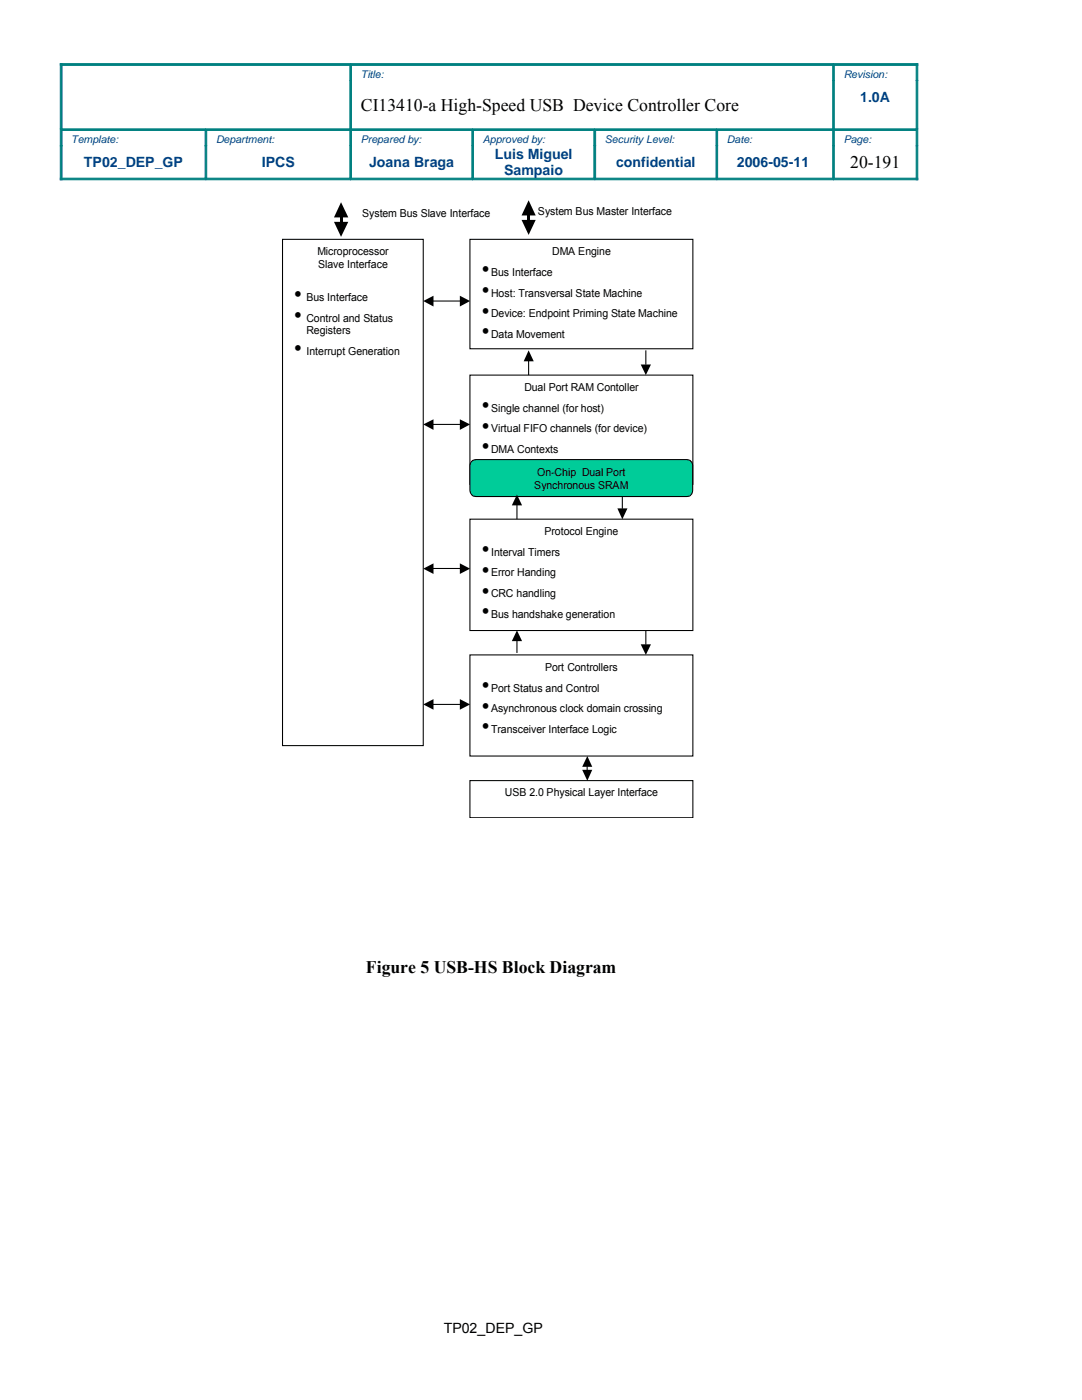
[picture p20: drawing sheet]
<svg xmlns="http://www.w3.org/2000/svg" width="216mm" height="279mm" viewBox="0 0 216 279" stroke-linecap="round" stroke-linejoin="round" font-family="sans-serif">
<defs><g id="words">
<g font-size="3.8">
<text x="95.8" y="55.1">•</text>
<text x="95.8" y="59.2">•</text>
<text x="58.3" y="60.1">•</text>
<text x="58.3" y="64.3">•</text>
<text x="95.8" y="63.4">•</text>
<text x="58.3" y="70.9">•</text>
<text x="95.8" y="67.5">•</text>
<text x="95.8" y="82.2">•</text>
<text x="95.8" y="86.3">•</text>
<text x="95.8" y="90.5">•</text>
<text x="95.8" y="110.9">•</text>
<text x="95.8" y="115.1">•</text>
<text x="95.8" y="119.3">•</text>
<text x="95.8" y="123.3">•</text>
<text x="95.8" y="138">•</text>
<text x="95.8" y="142.2">•</text>
<text x="95.8" y="146.3">•</text>
</g>
<g font-size="3.5">
<text x="72" y="22.2">CI13410-a High-Speed USB Device Controller Core</text>
<text x="169.7" y="33.5">20-191</text>
<text x="73" y="194.2">Figure 5 USB-HS Block Diagram</text>
</g>
<g font-size="2.8" fill="#004186">
<text x="171.7" y="20.3">1.0A</text>
<text x="16.8" y="33.3">TP02_DEP_GP</text>
<text x="52.2" y="33.3">IPCS</text>
<text x="73.7" y="33.3">Joana Braga</text>
<text x="98.7" y="31.7">Luis Miguel</text>
<text x="100.6" y="35">Sampaio</text>
<text x="122.9" y="33.3">confidential</text>
<text x="147" y="33.3">2006-05-11</text>
</g>
<text font-size="2.8" x="88.5" y="266.1">TP02_DEP_GP</text>
<g font-size="2.2">
<text x="72.2" y="43.4">System Bus Slave Interface</text>
<text x="107.4" y="43">System Bus Master Interface</text>
<text x="63.3" y="50.9">Microprocessor</text>
<text x="63.5" y="53.4">Slave Interface</text>
<text x="110.2" y="50.9">DMA Engine</text>
<text x="98" y="55">Bus Interface</text>
<text x="98" y="59.2">Host: Transversal State Machine</text>
<text x="61.2" y="60.1">Bus Interface</text>
<text x="61.2" y="64.2">Control and Status</text>
<text x="98" y="63.4">Device: Endpoint Priming State Machine</text>
<text x="61.2" y="66.7">Registers</text>
<text x="61.2" y="70.8">Interrupt Generation</text>
<text x="98" y="67.4">Data Movement</text>
<text x="104.6" y="78">Dual Port RAM Contoller</text>
<text x="98" y="82.1">Single channel (for host)</text>
<text x="98" y="86.3">Virtual FIFO channels (for device)</text>
<text x="98" y="90.4">DMA Contexts</text>
<text x="107.2" y="95.1">On-Chip Dual Port</text>
<text x="106.6" y="97.6">Synchronous SRAM</text>
<text x="108.7" y="106.8">Protocol Engine</text>
<text x="98" y="110.9">Interval Timers</text>
<text x="98" y="115">Error Handing</text>
<text x="98" y="119.2">CRC handling</text>
<text x="98" y="123.3">Bus handshake generation</text>
<text x="108.8" y="133.8">Port Controllers</text>
<text x="98" y="138">Port Status and Control</text>
<text x="98" y="142.1">Asynchronous clock domain crossing</text>
<text x="98" y="146.3">Transceiver Interface Logic</text>
<text x="100.8" y="158.9">USB 2.0 Physical Layer Interface</text>
</g>
<g font-size="2.1" fill="#004186">
<text x="72" y="15.6">Title:</text>
<text x="168.3" y="15.6">Revision:</text>
<text x="14.2" y="28.6">Template:</text>
<text x="43.1" y="28.6">Department:</text>
<text x="72" y="28.6">Prepared by:</text>
<text x="96.3" y="28.6">Approved by:</text>
<text x="120.7" y="28.6">Security Level:</text>
<text x="145.1" y="28.6">Date:</text>
<text x="168.3" y="28.6">Page:</text>
</g>
</g></defs>
<g fill="#008080" stroke="#008080" stroke-width=".2">
<path d="M166.3 12.7h16.8v.4h-16.8z" fill-rule="evenodd"/>
<path d="M12 12.7h58v.4h-58z" fill-rule="evenodd"/>
<path d="M70 12.7h96.3v.4h-96.3z" fill-rule="evenodd"/>
<path d="M166.3 25.7h16.5v.3h-16.5z" fill-rule="evenodd"/>
<path d="M41.1 25.7h28.9v.3h-28.9z" fill-rule="evenodd"/>
<path d="M143 25.7h23.3v.3h-23.3z" fill-rule="evenodd"/>
<path d="M12.4 25.7h28.7v.3h-28.7z" fill-rule="evenodd"/>
<path d="M70 25.7h24.3v.3h-24.3z" fill-rule="evenodd"/>
<path d="M94.3 25.7h24.4v.3h-24.4z" fill-rule="evenodd"/>
<path d="M118.7 25.7h24.3v.3h-24.3z" fill-rule="evenodd"/>
<path d="M166.3 35.6h16.8v.3h-16.8z" fill-rule="evenodd"/>
<path d="M12 35.6h29.1v.3h-29.1z" fill-rule="evenodd"/>
<path d="M41.1 35.6h28.9v.3h-28.9z" fill-rule="evenodd"/>
<path d="M70 35.6h24.3v.3h-24.3z" fill-rule="evenodd"/>
<path d="M94.3 35.6h24.4v.3h-24.4z" fill-rule="evenodd"/>
<path d="M118.7 35.6h24.3v.3h-24.3z" fill-rule="evenodd"/>
<path d="M143 35.6h23.3v.3h-23.3z" fill-rule="evenodd"/>
<path d="M12 29.1h.4v6.8h-.4z" fill-rule="evenodd"/>
<path d="M12 12.7h.4v13h-.4z" fill-rule="evenodd"/>
<path d="M12 25.7h.4v3.4h-.4z" fill-rule="evenodd"/>
<path d="M40.9 26.1h.3v3h-.3z" fill-rule="evenodd"/>
<path d="M40.9 29.1h.3v6.4h-.3z" fill-rule="evenodd"/>
<path d="M69.8 16.1h.3v9.6h-.3z" fill-rule="evenodd"/>
<path d="M69.8 13.1h.3v3h-.3z" fill-rule="evenodd"/>
<path d="M69.8 25.7h.3v3.4h-.3z" fill-rule="evenodd"/>
<path d="M69.8 29.1h.3v6.4h-.3z" fill-rule="evenodd"/>
<path d="M94.2 26.1h.3v3h-.3z" fill-rule="evenodd"/>
<path d="M94.2 29.1h.3v6.4h-.3z" fill-rule="evenodd"/>
<path d="M118.5 26.1h.4v3h-.4z" fill-rule="evenodd"/>
<path d="M118.5 29.1h.4v6.4h-.4z" fill-rule="evenodd"/>
<path d="M142.9 26.1h.3v3h-.3z" fill-rule="evenodd"/>
<path d="M142.9 29.1h.3v6.4h-.3z" fill-rule="evenodd"/>
<path d="M166.2 13.1h.3v3h-.3z" fill-rule="evenodd"/>
<path d="M166.2 16.1h.3v9.6h-.3z" fill-rule="evenodd"/>
<path d="M166.2 25.7h.3v3.4h-.3z" fill-rule="evenodd"/>
<path d="M166.2 29.1h.3v6.4h-.3z" fill-rule="evenodd"/>
<path d="M182.8 29.1h.3v6.8h-.3z" fill-rule="evenodd"/>
<path d="M182.8 16.1h.3v9.6h-.3z" fill-rule="evenodd"/>
<path d="M182.8 12.7h.3v3.4h-.3z" fill-rule="evenodd"/>
<path d="M182.8 25.7h.3v3.4h-.3z" fill-rule="evenodd"/>
</g>
<path d="M56.4 47.8h28.1v101h-28.1zM93.8 47.8h44.5v21.8h-44.5zM93.8 74.9h44.5v21.8h-44.5zM105.5 72v2.9M124.2 98.7v2.8M93.8 103.6h44.5v22.2h-44.5zM93.8 130.7h44.5v20.2h-44.5z" fill="none" stroke="#000" stroke-width=".21"/>
<path d="M105.5 69.9l1 2.2h-2zM123.2 101.5h2l-1 2.1z" fill="#000"/>
<path d="M94.1 92.1l.9-.4h42.1a1.21 1.21 0 0 1 1.1 1.2v5a1.21 1.21 0 0 1-1.1 1.2h-42.1a1.21 1.21 0 0 1-1.2-1.2v-5z" fill-rule="evenodd" fill="#0c9"/>
<path d="M86.4 60.1h5.4M128.9 69.9v2.9M86.4 84.7h5.4M94.1 92.1l.9-.4h42.1a1.21 1.21 0 0 1 1.1 1.2v5a1.21 1.21 0 0 1-1.1 1.2h-42.1a1.21 1.21 0 0 1-1.2-1.2v-5zM86.4 113.5h5.4M103.2 100.8v2.8M103.2 127.8v2.5M128.9 125.8v2.9M86.4 140.6h5.4M93.8 155.8h44.5v7.4h-44.5zM117.2 152.9v.8" fill="none" stroke="#000" stroke-width=".21"/>
<g fill="#000">
<path d="M66.6 44.3h2.9l-1.4 3zM68.1 40.4l1.4 3h-2.9zM84.5 60.1l2-1.1v2.2zM104.1 43.9h2.8l-1.4 3zM105.5 40l1.4 3h-2.8zM91.8 59l2 1.1-2 1.1zM127.8 72.7h2.1l-1 2.2zM84.5 84.7l2-1v2.1zM91.8 83.7l2 1-2 1.1zM84.5 113.5l2-1.1v2.1zM91.8 112.4l2 1.1-2 1zM103.2 98.7l1 2.2h-2.1z"/>
<path d="M84.5 140.6l2-1.1v2.1zM103.2 125.8l1 2.2h-2.1zM127.8 128.6h2.1l-1 2.1zM91.8 139.5l2 1.1-2 1zM116.2 153.6h2l-1 2.2zM117.2 150.9l1 2.1h-2z"/>
<path d="M67.8 43.3h.5v1h-.5z" fill-rule="evenodd"/>
<path d="M105.2 42.9h.6v1.1h-.6z" fill-rule="evenodd"/>
</g>
<use href="#words"/>
</svg>
